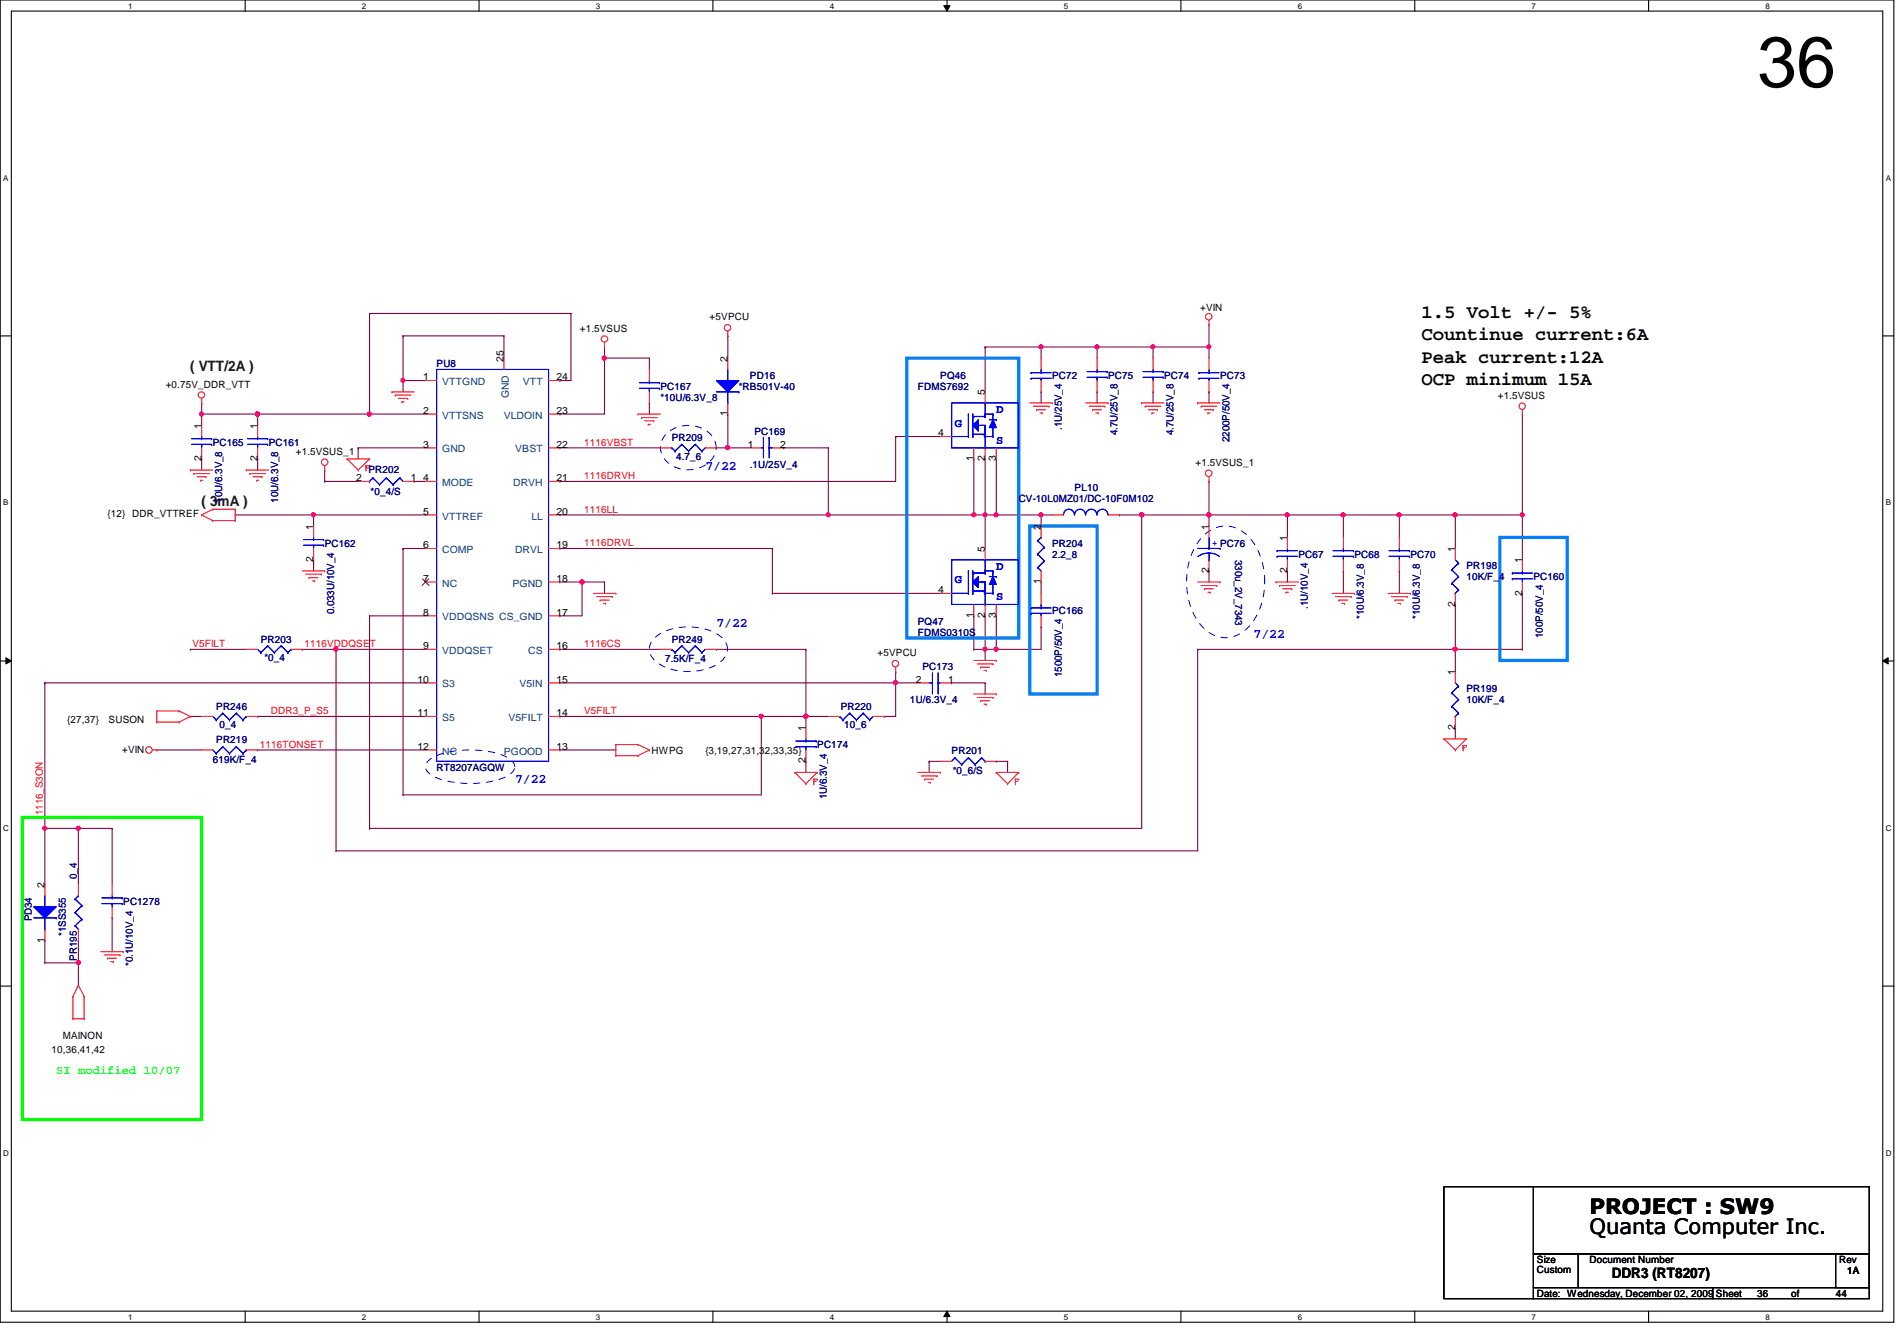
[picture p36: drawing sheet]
<svg xmlns="http://www.w3.org/2000/svg" width="297mm" height="210mm" viewBox="0 0 297 210" stroke-linecap="round" stroke-linejoin="round" font-family="sans-serif">
<defs><g id="words">
<text font-size="11.2" x="275.2" y="13.6">36</text>
<g font-size="3.3">
<text x="248.9" y="189.9">PROJECT : SW9</text>
<text x="248.9" y="193.1">Quanta Computer Inc.</text>
</g>
<g font-size="3">
<text x="222.6" y="53.3">Countinue current:6A</text>
<text x="222.6" y="49.7">1.5 Volt +/- 5%</text>
<text x="222.6" y="56.8">Peak current:12A</text>
<text x="222.6" y="60.3">OCP minimum 15A</text>
</g>
<g font-size="2.2" fill="#004000">
<text x="29.8" y="58.1">( VTT/2A )</text>
<text x="31.6" y="79.2">( 3mA )</text>
</g>
<text font-size="2.2" x="252.4" y="200.1">DDR3 (RT8207)</text>
<g font-size="2.1" fill="#00f">
<text x="110.4" y="73.5">7/22</text>
<text x="112.2" y="98.1">7/22</text>
<text x="196.3" y="99.8">7/22</text>
<text x="80.6" y="122.6">7/22</text>
</g>
<g font-size="1.9" fill="#00f">
<text x="156" y="64.7">D</text>
<text x="149.5" y="66.8">G</text>
<text x="156" y="69.4">S</text>
<text x="156" y="89.2">D</text>
<text x="149.5" y="91.3">G</text>
<text x="156" y="93.9">S</text>
</g>
<text font-size="1.9" fill="#00ff40" x="8.8" y="168.1">SI modified 10/07</text>
<g font-size="1.6">
<text x="90.8" y="51.9">+1.5VSUS</text>
<text x="111.1" y="50.2">+5VPCU</text>
<text x="187.9" y="48.7">+VIN</text>
<text x="66.2" y="59.5">1</text>
<text x="78.9" y="56.6" transform="rotate(-90 78.9 56.6)">25</text>
<text x="87.1" y="59.5">24</text>
<text x="113.9" y="56.6" transform="rotate(-90 113.9 56.6)">2</text>
<text x="25.9" y="60.7">+0.75V_DDR_VTT</text>
<text x="66.2" y="64.8">2</text>
<text x="87.1" y="64.8">23</text>
<text x="113.9" y="65.2" transform="rotate(-90 113.9 65.2)">1</text>
<text x="154.2" y="61.8" transform="rotate(-90 154.2 61.8)">5</text>
<text x="234.5" y="62.4">+1.5VSUS</text>
<text x="31.5" y="67.1" transform="rotate(-90 31.5 67.1)">1</text>
<text x="40.3" y="67.1" transform="rotate(-90 40.3 67.1)">1</text>
<text x="46.3" y="71.2">+1.5VSUS_1</text>
<text x="66.2" y="70.1">3</text>
<text x="87.1" y="70.1">22</text>
<text x="117.1" y="70.1">1</text>
<text x="122.2" y="70.1">2</text>
<text x="146.9" y="68.3">4</text>
<text x="31.5" y="72.2" transform="rotate(-90 31.5 72.2)">2</text>
<text x="40.3" y="72.2" transform="rotate(-90 40.3 72.2)">2</text>
<text x="55.7" y="75.3">2</text>
<text x="64.3" y="75.3">1</text>
<text x="66.2" y="75.3">4</text>
<text x="87.1" y="75.3">21</text>
<text x="152.4" y="72.2" transform="rotate(-90 152.4 72.2)">1</text>
<text x="154.2" y="72.2" transform="rotate(-90 154.2 72.2)">2</text>
<text x="156" y="72.2" transform="rotate(-90 156 72.2)">3</text>
<text x="187.2" y="72.9">+1.5VSUS_1</text>
<text x="16.8" y="81">{12} DDR_VTTREF</text>
<text x="49.1" y="82.9" transform="rotate(-90 49.1 82.9)">1</text>
<text x="66.2" y="80.6">5</text>
<text x="87.1" y="80.6">20</text>
<text x="163" y="82.9" transform="rotate(-90 163 82.9)">2</text>
<text x="189.3" y="82.9" transform="rotate(-90 189.3 82.9)">1</text>
<text x="49.1" y="88" transform="rotate(-90 49.1 88)">2</text>
<text x="66.2" y="85.8">6</text>
<text x="87.1" y="85.8">19</text>
<text x="154.2" y="86.4" transform="rotate(-90 154.2 86.4)">5</text>
<text x="189.3" y="89.7" transform="rotate(-90 189.3 89.7)">2</text>
<text x="201.5" y="89.7" transform="rotate(-90 201.5 89.7)">2</text>
<text x="201.5" y="84.6" transform="rotate(-90 201.5 84.6)">1</text>
<text x="227.8" y="86.4" transform="rotate(-90 227.8 86.4)">1</text>
<text x="238.3" y="88.1" transform="rotate(-90 238.3 88.1)">1</text>
<text x="66.2" y="91.1">7</text>
<text x="87.1" y="91.1">18</text>
<text x="146.9" y="92.8">4</text>
<text x="163" y="91.5" transform="rotate(-90 163 91.5)">1</text>
<text x="227.8" y="95" transform="rotate(-90 227.8 95)">2</text>
<text x="238.3" y="93.2" transform="rotate(-90 238.3 93.2)">2</text>
<text x="66.2" y="101.6">9</text>
<text x="66.2" y="96.4">8</text>
<text x="87.1" y="96.4">17</text>
<text x="87.1" y="101.6">16</text>
<text x="152.4" y="96.7" transform="rotate(-90 152.4 96.7)">1</text>
<text x="154.2" y="96.7" transform="rotate(-90 154.2 96.7)">2</text>
<text x="156" y="96.7" transform="rotate(-90 156 96.7)">3</text>
<text x="65.4" y="106.8">10</text>
<text x="87.1" y="106.8">15</text>
<text x="137.4" y="102.7">+5VPCU</text>
<text x="143.4" y="106.8">2</text>
<text x="148.5" y="106.8">1</text>
<text x="227.8" y="105.7" transform="rotate(-90 227.8 105.7)">1</text>
<text x="10.5" y="113.2">{27,37}</text>
<text x="17" y="113.2">SUSON</text>
<text x="65.4" y="112.1">11</text>
<text x="87.1" y="112.1">14</text>
<text x="19.1" y="117.8">+VIN</text>
<text x="65.4" y="117.3">12</text>
<text x="87.1" y="117.3">13</text>
<text x="102" y="118">HWPG</text>
<text x="110.4" y="118">{3,19,27,31,32,33,35}</text>
<text x="126.2" y="119.5" transform="rotate(-90 126.2 119.5)">2</text>
<text x="126.2" y="114.4" transform="rotate(-90 126.2 114.4)">1</text>
<text x="227.8" y="114.3" transform="rotate(-90 227.8 114.3)">2</text>
<text x="7" y="139" transform="rotate(-90 7 139)">2</text>
<text x="7" y="147.6" transform="rotate(-90 7 147.6)">1</text>
<text x="8.1" y="164.8">10,36,41,42</text>
<text x="9.8" y="162.6">MAINON</text>
<text x="240.7" y="197.7">Size</text>
<text x="248.9" y="197.7">Document Number</text>
<text x="288" y="197.7">Rev</text>
<text x="240.7" y="203">Date: Wednesday, December 02, 2009 Sheet</text>
<text x="240.7" y="199.3">Custom</text>
<text x="275.2" y="203">36</text>
<text x="280.5" y="203">of</text>
<text x="287.4" y="203">44</text>
<text x="289.2" y="199.5">1A</text>
</g>
<g font-size="1.6" fill="#000080">
<text x="68.4" y="57.5">PU8</text>
<text x="117.4" y="59.3">PD16</text>
<text x="147.2" y="59.3">PQ46</text>
<text x="164.8" y="59.3">PC72</text>
<text x="173.5" y="59.3">PC75</text>
<text x="182.3" y="59.3">PC74</text>
<text x="191" y="59.3">PC73</text>
<text x="103.4" y="61">PC167</text>
<text x="103.4" y="62.8">*10U/6.3V_8</text>
<text x="115.7" y="61">*RB501V-40</text>
<text x="143.7" y="61">FDMS7692</text>
<text x="33.3" y="69.8">PC165</text>
<text x="42.1" y="69.8">PC161</text>
<text x="105.2" y="69.1">PR209</text>
<text x="118.1" y="68">PC169</text>
<text x="166.2" y="67.3" transform="rotate(-90 166.2 67.3)">.1U/25V_4</text>
<text x="175" y="68.2" transform="rotate(-90 175 68.2)">4.7U/25V_8</text>
<text x="183.8" y="68.2" transform="rotate(-90 183.8 68.2)">4.7U/25V_8</text>
<text x="192.5" y="69.2" transform="rotate(-90 192.5 69.2)">2200P/50V_4</text>
<text x="57.7" y="74">PR202</text>
<text x="58" y="77.5">*0_4/S</text>
<text x="105.9" y="72.1">4.7_6</text>
<text x="117.4" y="73.3">.1U/25V_4</text>
<text x="168.3" y="76.8">PL10</text>
<text x="34.8" y="78.7" transform="rotate(-90 34.8 78.7)">10U/6.3V_8</text>
<text x="43.6" y="78.7" transform="rotate(-90 43.6 78.7)">10U/6.3V_8</text>
<text x="159.5" y="78.5">CV-10L0MZ01/DC-10F0M102</text>
<text x="50.8" y="85.6">PC162</text>
<text x="164.8" y="85.6">PR204</text>
<text x="164.8" y="87.3">2.2_8</text>
<text x="193.4" y="87.6" transform="rotate(90 193.4 87.6)">330u_2V_7343</text>
<text x="203.3" y="87.3">PC67</text>
<text x="212.1" y="87.3">PC68</text>
<text x="220.8" y="87.3">PC70</text>
<text x="229.6" y="89.1">PR198</text>
<text x="204.8" y="95.3" transform="rotate(-90 204.8 95.3)">.1U/10V_4</text>
<text x="229.6" y="90.8">10K/F_4</text>
<text x="240.1" y="90.8">PC160</text>
<text x="40.8" y="100.6">PR203</text>
<text x="52.3" y="96.2" transform="rotate(-90 52.3 96.2)">0.033U/10V_4</text>
<text x="105.2" y="100.6">PR249</text>
<text x="143.7" y="97.8">PQ47</text>
<text x="143.7" y="99.6">FDMS0310S</text>
<text x="164.8" y="96.1">PC166</text>
<text x="213.6" y="96.9" transform="rotate(-90 213.6 96.9)">*10U/6.3V_8</text>
<text x="222.3" y="96.9" transform="rotate(-90 222.3 96.9)">*10U/6.3V_8</text>
<text x="241.6" y="99.9" transform="rotate(-90 241.6 99.9)">100P/50V_4</text>
<text x="41.4" y="103.4">*0_4</text>
<text x="104.1" y="103.6">7.5K/F_4</text>
<text x="144.4" y="104.8">PC173</text>
<text x="166.2" y="106" transform="rotate(-90 166.2 106)">1500P/50V_4</text>
<text x="33.9" y="111.1">PR246</text>
<text x="34.4" y="113.9">0_4</text>
<text x="131.7" y="111.1">PR220</text>
<text x="132.2" y="113.9">10_6</text>
<text x="142.5" y="110.1">1U/6.3V_4</text>
<text x="229.6" y="108.3">PR199</text>
<text x="229.6" y="110.1">10K/F_4</text>
<text x="33.3" y="119.4">619K/F_4</text>
<text x="33.9" y="116.4">PR219</text>
<text x="128" y="117.1">PC174</text>
<text x="149" y="118">PR201</text>
<text x="68.4" y="120.6">RT8207AGQW</text>
<text x="129.5" y="125.1" transform="rotate(-90 129.5 125.1)">1U/6.3V_4</text>
<text x="149.2" y="121.1">*0_6/S</text>
<text x="12" y="137.6" transform="rotate(-90 12 137.6)">0_4</text>
<text x="19.3" y="141.6">PC1278</text>
<text x="5" y="144.2" transform="rotate(-90 5 144.2)">PD34</text>
<text x="10.3" y="146.5" transform="rotate(-90 10.3 146.5)">*1SS355</text>
<text x="12" y="150.4" transform="rotate(-90 12 150.4)">PR195</text>
<text x="20.8" y="151.2" transform="rotate(-90 20.8 151.2)">*0.1U/10V_4</text>
</g>
<g font-size="1.6" fill="#004080">
<text x="69.3" y="65.5">VTTSNS</text>
<text x="69.3" y="60.3">VTTGND</text>
<text x="78.9" y="65.5">VLDOIN</text>
<text x="79.7" y="62.4" transform="rotate(-90 79.7 62.4)">GND</text>
<text x="81.9" y="60.3">VTT</text>
<text x="69.3" y="70.8">GND</text>
<text x="80.7" y="70.8">VBST</text>
<text x="69.3" y="76.1">MODE</text>
<text x="80.3" y="76.1">DRVH</text>
<text x="69.3" y="81.3">VTTREF</text>
<text x="83.2" y="81.3">LL</text>
<text x="69.3" y="86.6">COMP</text>
<text x="80.6" y="86.6">DRVL</text>
<text x="69.3" y="91.8">NC</text>
<text x="80.3" y="91.8">PGND</text>
<text x="69.3" y="97.1">VDDQSNS CS_GND</text>
<text x="69.3" y="107.6">S3</text>
<text x="69.3" y="102.4">VDDQSET</text>
<text x="81.4" y="107.6">V5IN</text>
<text x="82.7" y="102.4">CS</text>
<text x="69.3" y="112.9">S5</text>
<text x="79.6" y="112.9">V5FILT</text>
<text x="69.3" y="118.1">NC</text>
<text x="78.9" y="118.1">PGOOD</text>
</g>
<g font-size="1.6" fill="#f00">
<text x="91.5" y="69.8">1116VBST</text>
<text x="91.5" y="75">1116DRVH</text>
<text x="91.5" y="80.3">1116LL</text>
<text x="91.5" y="85.5">1116DRVL</text>
<text x="30.1" y="101.3">V5FILT</text>
<text x="47.7" y="101.3">1116VDDQSET</text>
<text x="91.5" y="101.3">1116CS</text>
<text x="42.4" y="111.8">DDR3_P_S5</text>
<text x="91.5" y="111.8">V5FILT</text>
<text x="40.7" y="117.1">1116TONSET</text>
<text x="6.7" y="127.6" transform="rotate(-90 6.7 127.6)">1116_S3ON</text>
</g>
<text font-size="1.6" fill="#00f" x="189.8" y="85.5">+ PC76</text>
<g font-size="1.3">
<text x="20.1" y="1.4">1</text>
<text x="56.7" y="1.4">2</text>
<text x="93.3" y="1.4">3</text>
<text x="129.9" y="1.4">4</text>
<text x="166.6" y="1.4">5</text>
<text x="203.2" y="1.4">6</text>
<text x="239.8" y="1.4">7</text>
<text x="276.4" y="1.4">8</text>
<text x=".5" y="28.3">A</text>
<text x="295.3" y="28.3">A</text>
<text x=".5" y="79.1">B</text>
<text x="295.3" y="79.1">B</text>
<text x=".5" y="130">C</text>
<text x="295.3" y="130">C</text>
<text x=".5" y="180.9">D</text>
<text x="295.3" y="180.9">D</text>
<text x="20.1" y="206.6">1</text>
<text x="56.7" y="206.6">2</text>
<text x="93.3" y="206.6">3</text>
<text x="129.9" y="206.6">4</text>
<text x="166.6" y="206.6">5</text>
<text x="203.2" y="206.6">6</text>
<text x="239.8" y="206.6">7</text>
<text x="276.4" y="206.6">8</text>
</g>
</g></defs>
<path d="M0 0h296.5v207h-296.5zM1.8 1.7h293v203.5h-293z" fill="none" stroke="#000" stroke-width=".17"/>
<g fill="#fff">
<path d="M20.1 .2h.6v1.4h-.6z"/>
<path d="M20.1 205.4h.6v1.4h-.6z"/>
</g>
<path d="M38.4 0v1.7M38.4 205.2v1.8" fill="none" stroke="#000" stroke-width=".17"/>
<g fill="#fff">
<path d="M56.7 .2h.7v1.4h-.7z"/>
<path d="M56.7 205.4h.7v1.4h-.7z"/>
</g>
<path d="M75 0v1.7M75 205.2v1.8" fill="none" stroke="#000" stroke-width=".17"/>
<g fill="#fff">
<path d="M93.3 .2h.7v1.4h-.7z"/>
<path d="M93.3 205.4h.7v1.4h-.7z"/>
</g>
<path d="M111.6 0v1.7M111.6 205.2v1.8" fill="none" stroke="#000" stroke-width=".17"/>
<g fill="#fff">
<path d="M129.9 .2h.7v1.4h-.7z"/>
<path d="M129.9 205.4h.7v1.4h-.7z"/>
</g>
<path d="M148.3 0v1.7M148.3 205.2v1.8" fill="none" stroke="#000" stroke-width=".17"/>
<path d="M147.8 .9h1l-.5 .8zM148.3 205.2l.5 .9h-1z" fill="#000"/>
<path d="M147.8 .9h1l-.5 .8zM148.3 205.2l.5 .9h-1z" fill="none" stroke="#000" stroke-width=".16"/>
<g fill="#fff">
<path d="M166.6 .2h.7v1.4h-.7z"/>
<path d="M166.6 205.4h.7v1.4h-.7z"/>
</g>
<path d="M184.9 0v1.7M184.9 205.2v1.8" fill="none" stroke="#000" stroke-width=".17"/>
<g fill="#fff">
<path d="M203.2 .2h.7v1.4h-.7z"/>
<path d="M203.2 205.4h.7v1.4h-.7z"/>
</g>
<path d="M221.5 0v1.7M221.5 205.2v1.8" fill="none" stroke="#000" stroke-width=".17"/>
<g fill="#fff">
<path d="M239.8 .2h.7v1.4h-.7z"/>
<path d="M239.8 205.4h.7v1.4h-.7z"/>
</g>
<path d="M258.1 0v1.7M258.1 205.2v1.8" fill="none" stroke="#000" stroke-width=".17"/>
<g fill="#fff">
<path d="M276.4 .2h.7v1.4h-.7z"/>
<path d="M276.4 205.4h.7v1.4h-.7z"/>
<path d="M.5 27.1h.8v1.4h-.8z"/>
<path d="M295.3 27.1h.8v1.4h-.8z"/>
<path d="M.5 78h.8v1.4h-.8z"/>
<path d="M295.3 78h.8v1.4h-.8z"/>
</g>
<path d="M0 52.6h1.8M294.8 52.6h1.7" fill="none" stroke="#000" stroke-width=".17"/>
<g fill="#fff">
<path d="M.5 128.9h.9v1.4h-.9z"/>
<path d="M295.3 128.9h.9v1.4h-.9z"/>
</g>
<path d="M0 103.5h1.8M294.8 103.5h1.7" fill="none" stroke="#000" stroke-width=".17"/>
<path d="M.9 103l.9 .5-.9 .4zM294.8 103.5l.9-.5v.9z" fill="#000"/>
<path d="M.9 103l.9 .5-.9 .4zM294.8 103.5l.9-.5v.9z" fill="none" stroke="#000" stroke-width=".16"/>
<g fill="#fff">
<path d="M.5 179.7h.9v1.4h-.9z"/>
<path d="M295.3 179.7h.9v1.4h-.9z"/>
</g>
<path d="M0 154.3h1.8M294.8 154.3h1.7" fill="none" stroke="#000" stroke-width=".17"/>
<path d="M201.6 80.6h.1M201.6 80.6h17.5M210.4 89.4h.1M210.4 80.6h.1M210.4 80.6v3.5M210.4 89.4v3.5M219.1 89.4h.1M219.1 80.6h.1M219.1 80.6v3.5M219.1 89.4v3.5" fill="none" stroke="#800040" stroke-width=".17"/>
<circle cx="210.3" cy="80.6" r=".33" fill="#f0f"/>
<circle cx="210.3" cy="80.6" r=".33" fill="none" stroke="#f0f" stroke-width=".17"/>
<path d="M78.9 52.6h.1M78.9 52.6v3.4M87.7 96.4h.1M91.1 91.1h.1M91.1 91.1v5.3h-3.4" fill="none" stroke="#800040" stroke-width=".17"/>
<circle cx="91.1" cy="91.1" r=".34" fill="#f0f"/>
<circle cx="91.1" cy="91.1" r=".34" fill="none" stroke="#f0f" stroke-width=".17"/>
<path d="M114 70.1h.1M114 70.1h3.4M91.1 91.1h.1M91.1 91.1h3.6M152.5 80.6h.1M152.5 80.6h1.8" fill="none" stroke="#800040" stroke-width=".17"/>
<circle cx="152.5" cy="80.6" r=".33" fill="#f0f"/>
<circle cx="152.5" cy="80.6" r=".33" fill="none" stroke="#f0f" stroke-width=".17"/>
<path d="M238.4 80.6h.1M238.4 80.6v7" fill="none" stroke="#800040" stroke-width=".17"/>
<circle cx="238.4" cy="80.6" r=".32" fill="#f0f"/>
<circle cx="238.4" cy="80.6" r=".32" fill="none" stroke="#f0f" stroke-width=".17"/>
<path d="M122.7 70.1h.1M122.7 70.1h7M129.7 70.1h.1M129.7 70.1v10.5h-42M87.7 80.6h.1M156 80.6h.1M156 80.6h7" fill="none" stroke="#800040" stroke-width=".17"/>
<circle cx="156" cy="80.6" r=".32" fill="#f0f"/>
<circle cx="156" cy="80.6" r=".32" fill="none" stroke="#f0f" stroke-width=".17"/>
<path d="M63.1 59.6h.1M63.1 59.6h3.5M63.1 59.6v1.7M163 54.3h.1M163 54.3v1.7M126.2 119.2h.1M126.2 119.2v1.7M152.5 101.6h.1M152.5 101.6h1.8" fill="none" stroke="#800040" stroke-width=".17"/>
<circle cx="154.2" cy="101.6" r=".32" fill="#f0f"/>
<circle cx="154.2" cy="101.6" r=".32" fill="none" stroke="#f0f" stroke-width=".17"/>
<g fill="none" stroke="#800040" stroke-width=".17">
<path d="M56.1 70.1h.1M56.1 70.1h10.5M56.1 70.1v1.7M140.2 68.3h.1M140.2 68.3v7.1M49.1 80.6h.1M49.1 80.6h17.5M154.3 80.6h.1M154.3 80.6v5.3M238.4 92.9h.1M238.4 92.9v8.7M126.2 112.1h.1"/>
<path d="M126.2 112.1v1.8"/>
</g>
<circle cx="49.1" cy="80.6" r=".32" fill="#f0f"/>
<circle cx="49.1" cy="80.6" r=".32" fill="none" stroke="#f0f" stroke-width=".17"/>
<path d="M114 52.6h.1M114 52.6v3.4M227.9 94.6h.1M227.9 94.6v7M29.8 101.6h.1M29.8 101.6h8.8M40.3 117.4h.1M40.3 117.4h26.3M47.3 101.6h.1M47.3 101.6h5.3" fill="none" stroke="#800040" stroke-width=".17"/>
<circle cx="227.8" cy="101.6" r=".33" fill="#f0f"/>
<circle cx="227.8" cy="101.6" r=".33" fill="none" stroke="#f0f" stroke-width=".17"/>
<path d="M87.7 64.8h.1M87.7 64.8h7M175.3 80.6h.1M175.3 80.6h3.5M219.1 80.6h.1M219.1 80.6h8.8M24.6 117.4h.1M24.6 117.4h7" fill="none" stroke="#800040" stroke-width=".17"/>
<circle cx="219.1" cy="80.6" r=".33" fill="#f0f"/>
<circle cx="219.1" cy="80.6" r=".33" fill="none" stroke="#f0f" stroke-width=".17"/>
<path d="M31.6 64.8h.1M31.6 64.8v1.8M227.9 80.6h.1M227.9 80.6v5.3" fill="none" stroke="#800040" stroke-width=".17"/>
<circle cx="227.8" cy="80.6" r=".33" fill="#f0f"/>
<circle cx="227.8" cy="80.6" r=".33" fill="none" stroke="#f0f" stroke-width=".17"/>
<path d="M171.8 54.3h.1M171.8 54.3h8.7M171.8 61.3h.1M171.8 61.3v1.8M189.3 75.4h.1M189.3 75.4v5.2M187.5 101.6h.1M187.5 101.6h40.4M187.5 101.6v31.6" fill="none" stroke="#800040" stroke-width=".17"/>
<circle cx="171.8" cy="54.3" r=".32" fill="#f0f"/>
<circle cx="171.8" cy="54.3" r=".32" fill="none" stroke="#f0f" stroke-width=".17"/>
<path d="M189.3 54.3h.1M189.3 54.3v1.7" fill="none" stroke="#800040" stroke-width=".17"/>
<circle cx="189.3" cy="54.3" r=".32" fill="#f0f"/>
<circle cx="189.3" cy="54.3" r=".32" fill="none" stroke="#f0f" stroke-width=".17"/>
<path d="M154.3 80.6h.1M154.3 80.6h1.7" fill="none" stroke="#800040" stroke-width=".17"/>
<circle cx="154.2" cy="80.6" r=".32" fill="#f0f"/>
<circle cx="154.2" cy="80.6" r=".32" fill="none" stroke="#f0f" stroke-width=".17"/>
<path d="M156 71.8h.1M156 71.8v8.8M189.3 80.6h.1M189.3 80.6h12.3M154.3 101.6h.1M154.3 101.6h1.7" fill="none" stroke="#800040" stroke-width=".17"/>
<circle cx="201.6" cy="80.6" r=".33" fill="#f0f"/>
<circle cx="201.6" cy="80.6" r=".33" fill="none" stroke="#f0f" stroke-width=".17"/>
<g fill="none" stroke="#800040" stroke-width=".17">
<path d="M101.7 56h.1M101.7 56v1.8M31.6 71.8h.1M31.6 71.8v1.8M40.3 71.8h.1M40.3 71.8v1.8M57.9 64.8h.1M57.9 64.8h8.7M101.7 63.1h.1M101.7 63.1v1.7M201.6 80.6h.1M201.6 80.6v3.5"/>
<path d="M227.9 101.6h.1M227.9 113.9h.1M227.9 101.6v3.6M227.9 113.9v1.8"/>
</g>
<circle cx="57.8" cy="64.8" r=".33" fill="#f0f"/>
<circle cx="57.8" cy="64.8" r=".33" fill="none" stroke="#f0f" stroke-width=".17"/>
<path d="M31.6 63.1h.1M31.6 63.1v1.7M40.3 64.8h.1M40.3 64.8v1.8M40.3 64.8h17.6M49.1 87.6h.1M49.1 80.6h.1M49.1 80.6v1.7M49.1 87.6v1.8" fill="none" stroke="#800040" stroke-width=".17"/>
<circle cx="40.3" cy="64.8" r=".33" fill="#f0f"/>
<circle cx="40.3" cy="64.8" r=".33" fill="none" stroke="#f0f" stroke-width=".17"/>
<path d="M180.5 54.3h.1M180.5 54.3v1.7M180.5 54.3h8.8M201.6 89.4h.1M201.6 89.4v1.7" fill="none" stroke="#800040" stroke-width=".17"/>
<circle cx="180.5" cy="54.3" r=".32" fill="#f0f"/>
<circle cx="180.5" cy="54.3" r=".32" fill="none" stroke="#f0f" stroke-width=".17"/>
<path d="M171.8 54.3h.1M171.8 54.3v1.7M189.3 61.3h.1M189.3 61.3v1.8M189.3 89.4h.1M189.3 80.6h.1M189.3 80.6v1.7M189.3 89.4v1.7" fill="none" stroke="#800040" stroke-width=".17"/>
<circle cx="189.3" cy="80.6" r=".32" fill="#f0f"/>
<circle cx="189.3" cy="80.6" r=".32" fill="none" stroke="#f0f" stroke-width=".17"/>
<path d="M152.5 96.4h.1M152.5 96.4v5.2M154.3 96.4h.1M154.3 96.4v7M156 96.4h.1M156 96.4v5.2M163 80.6h.1M163 80.6h1.8M154.3 101.6h.1M156 101.6h.1M156 101.6h7" fill="none" stroke="#800040" stroke-width=".17"/>
<circle cx="156" cy="101.6" r=".32" fill="#f0f"/>
<circle cx="156" cy="101.6" r=".32" fill="none" stroke="#f0f" stroke-width=".17"/>
<path d="M163 91.1h.1M163 98.1h.1M163 91.1v1.8M163 98.1v3.5M178.8 80.6h.1M178.8 80.6h10.5" fill="none" stroke="#800040" stroke-width=".17"/>
<circle cx="189.3" cy="80.6" r=".32" fill="#f0f"/>
<circle cx="189.3" cy="80.6" r=".32" fill="none" stroke="#f0f" stroke-width=".17"/>
<circle cx="178.8" cy="80.6" r=".33" fill="#f0f"/>
<circle cx="178.8" cy="80.6" r=".33" fill="none" stroke="#f0f" stroke-width=".17"/>
<g fill="none" stroke="#800040" stroke-width=".17">
<path d="M57.9 49.1h.1M57.9 49.1h31.5M57.9 49.1v15.7M89.4 49.1h.1M89.4 49.1v10.5M31.6 64.8h.1M31.6 64.8h8.7M180.5 61.3h.1M180.5 61.3v1.8M87.7 85.9h.1M87.7 91.1h.1M87.7 85.9h33.2"/>
<path d="M87.7 91.1h3.4M94.7 91.1h.1M94.7 91.1v1.8M120.9 85.9h.1M120.9 85.9v7M87.7 117.4h.1M87.7 117.4h8.7M140.2 106.9h.1M140.2 106.9h3.5M149 106.9h.1M149 106.9h5.3M154.3 106.9h.1"/>
<path d="M154.3 106.9v1.7"/>
</g>
<circle cx="40.3" cy="64.8" r=".33" fill="#f0f"/>
<circle cx="40.3" cy="64.8" r=".33" fill="none" stroke="#f0f" stroke-width=".17"/>
<circle cx="31.5" cy="64.8" r=".33" fill="#f0f"/>
<circle cx="31.5" cy="64.8" r=".33" fill="none" stroke="#f0f" stroke-width=".17"/>
<path d="M87.7 112.1h.1M87.7 112.1h31.5M138.5 112.1h.1M140.2 105.2h.1M140.2 106.9h.1M140.2 105.2v6.9h-1.7" fill="none" stroke="#800040" stroke-width=".17"/>
<circle cx="140.2" cy="106.9" r=".33" fill="#f0f"/>
<circle cx="140.2" cy="106.9" r=".33" fill="none" stroke="#f0f" stroke-width=".17"/>
<path d="M94.7 56h.1M94.7 54.3h.1M94.7 54.3v10.5M94.7 56h7M154.3 54.3h.1M154.3 54.3v7M87.7 106.9h.1M87.7 106.9h52.5" fill="none" stroke="#800040" stroke-width=".17"/>
<circle cx="94.6" cy="56" r=".33" fill="#f0f"/>
<circle cx="94.6" cy="56" r=".33" fill="none" stroke="#f0f" stroke-width=".17"/>
<path d="M178.8 80.6h.1M178.8 80.6v49.1M63.1 124.4h.1M63.1 124.4h56.1" fill="none" stroke="#800040" stroke-width=".17"/>
<circle cx="178.8" cy="80.6" r=".33" fill="#f0f"/>
<circle cx="178.8" cy="80.6" r=".33" fill="none" stroke="#f0f" stroke-width=".17"/>
<path d="M57.9 96.4h.1M57.9 96.4v33.3M57.9 96.4h8.7M52.6 101.6h.1M52.6 101.6h14M57.9 129.7h.1M57.9 129.7h120.9" fill="none" stroke="#800040" stroke-width=".17"/>
<circle cx="52.6" cy="101.6" r=".33" fill="#f0f"/>
<circle cx="52.6" cy="101.6" r=".33" fill="none" stroke="#f0f" stroke-width=".17"/>
<g fill="none" stroke="#800040" stroke-width=".17">
<path d="M63.1 85.9h.1M63.1 85.9v38.5M63.1 85.9h3.5M7 106.9h.1M7 106.9h59.6M52.6 101.6h.1M52.6 101.6v31.6M119.2 112.1h.1M119.2 112.1v12.3M227.9 101.6h10.5M238.4 101.6h.1M52.6 133.2h.1"/>
<path d="M52.6 133.2h134.9"/>
</g>
<circle cx="119.2" cy="112.1" r=".32" fill="#f0f"/>
<circle cx="119.2" cy="112.1" r=".32" fill="none" stroke="#f0f" stroke-width=".17"/>
<path d="M114 64.8h.1M114 64.8v5.3" fill="none" stroke="#800040" stroke-width=".17"/>
<circle cx="113.9" cy="70.1" r=".34" fill="#f0f"/>
<circle cx="113.9" cy="70.1" r=".34" fill="none" stroke="#f0f" stroke-width=".17"/>
<path d="M163 54.3h.1M163 54.3h8.8" fill="none" stroke="#800040" stroke-width=".17"/>
<circle cx="163" cy="54.3" r=".32" fill="#f0f"/>
<circle cx="163" cy="54.3" r=".32" fill="none" stroke="#f0f" stroke-width=".17"/>
<path d="M63.1 52.6h.1M63.1 52.6v7M87.7 70.1h.1M87.7 70.1h15.7" fill="none" stroke="#800040" stroke-width=".17"/>
<circle cx="63.1" cy="59.5" r=".32" fill="#f0f"/>
<circle cx="63.1" cy="59.5" r=".32" fill="none" stroke="#f0f" stroke-width=".17"/>
<g fill="none" stroke="#800040" stroke-width=".17">
<path d="M63.1 52.6h.1M63.1 52.6h15.8M87.7 59.6h.1M87.7 59.6h1.7M87.7 75.4h.1M87.7 75.4h52.5M140.2 68.3h.1M140.2 68.3h7M163 61.3h.1M163 61.3v1.8M36.8 80.6h.1M36.8 80.6h12.3"/>
<path d="M120.9 92.9h.1M120.9 92.9h26.3M163 80.6h.1M163 80.6v1.7M227.9 80.6h10.5M238.4 80.6h.1M87.7 101.6h.1M87.7 101.6h15.7M119.2 112.1h.1M119.2 112.1h7M156 119.2h.1M156 119.2h1.8"/>
<path d="M157.8 119.2h.1M157.8 119.2v1.7"/>
</g>
<circle cx="163" cy="80.6" r=".32" fill="#f0f"/>
<circle cx="163" cy="80.6" r=".32" fill="none" stroke="#f0f" stroke-width=".17"/>
<path d="M152.5 71.8h.1M152.5 71.8v8.8M112.2 101.6h.1M112.2 101.6h14M126.2 112.1h.1M126.2 112.1h3.5M145.5 119.2h.1M145.5 119.2h1.7M145.5 119.2v1.7" fill="none" stroke="#800040" stroke-width=".17"/>
<circle cx="126.2" cy="112.1" r=".33" fill="#f0f"/>
<circle cx="126.2" cy="112.1" r=".33" fill="none" stroke="#f0f" stroke-width=".17"/>
<path d="M126.2 101.6h.1M126.2 101.6v10.5" fill="none" stroke="#800040" stroke-width=".17"/>
<circle cx="126.2" cy="112.1" r=".33" fill="#f0f"/>
<circle cx="126.2" cy="112.1" r=".33" fill="none" stroke="#f0f" stroke-width=".17"/>
<path d="M154.3 71.8h.1M154.3 71.8v8.8M129.7 80.6h.1M129.7 80.6h22.8" fill="none" stroke="#800040" stroke-width=".17"/>
<circle cx="129.7" cy="80.6" r=".32" fill="#f0f"/>
<circle cx="129.7" cy="80.6" r=".32" fill="none" stroke="#f0f" stroke-width=".17"/>
<g fill="none" stroke="#800040" stroke-width=".17">
<path d="M154.3 54.3h.1M154.3 54.3h8.7M189.3 50.8h.1M189.3 50.8v3.5M64.9 75.4h.1M64.9 75.4h1.7M112.2 70.1h.1M112.2 70.1h1.8M238.4 64.8h.1M238.4 64.8v15.8M29.8 112.1h.1M29.8 112.1h1.8"/>
<path d="M40.3 112.1h.1M40.3 112.1h26.3M12.3 129.7h.1M12.3 129.7h5.3M12.3 129.7v8.7M17.6 129.7h.1M17.6 129.7v8.7"/>
</g>
<circle cx="12.3" cy="129.6" r=".33" fill="#f0f"/>
<circle cx="12.3" cy="129.6" r=".33" fill="none" stroke="#f0f" stroke-width=".17"/>
<path d="M12.3 150.7h.1M12.3 150.7v3.5M17.6 143.7h.1M17.6 143.7v5.3" fill="none" stroke="#800040" stroke-width=".17"/>
<circle cx="12.3" cy="150.7" r=".33" fill="#f0f"/>
<circle cx="12.3" cy="150.7" r=".33" fill="none" stroke="#f0f" stroke-width=".17"/>
<path d="M50.8 73.6h.1M50.8 75.4h.1M50.8 73.6v1.8M50.8 75.4h5.3M7 106.9h.1M7 106.9v31.5M7 129.7h.1M7 147.2h.1M7 147.2v3.5" fill="none" stroke="#800040" stroke-width=".17"/>
<circle cx="7" cy="129.6" r=".32" fill="#f0f"/>
<circle cx="7" cy="129.6" r=".32" fill="none" stroke="#f0f" stroke-width=".17"/>
<path d="M7 129.7h.1M7 129.7h5.3M7 150.7h.1M12.3 147.2h.1M12.3 147.2v3.5h-5.3" fill="none" stroke="#800040" stroke-width=".17"/>
<g fill="none" stroke="#f00" stroke-width=".17">
<path d="M94.7 54.3h.1M94.7 53.6v.7M114 52.6h.1M114 51.9v.7M163 56v1.8M163 59.6v1.7M189.3 50.8h.1M189.3 50.1v.7M189.3 56v1.8M189.3 59.6v1.7M29.8 73.6h.1M29.8 73.6h3.5"/>
<path d="M30.3 74.1h.1M30.3 74.1h2.5M30.9 74.6h1.4M31.4 75.2h.1M31.4 75.2h.3M31.6 63.1h.1M31.6 62.4v.7M31.6 66.6v1.7M31.6 70.1v1.7M32.3 74.6h.1M33.3 79.7h.1M33.3 79.7l-1.7 .9"/>
<path d="M33.3 79.7h3.5M36.8 79.7h.1M36.8 79.7v1.8M38.6 73.6h.1M38.6 73.6h3.5M39.1 74.1h.1M39.1 74.1h2.5M39.6 74.6h1.4M40.2 75.2h.1M40.2 75.2h.3M41 74.6h.1M50.8 73.6h.1"/>
<path d="M50.8 72.9v.7M54.4 71.8h.1M54.4 71.8h3.5M54.4 71.8l1.7 1.8M56.1 73.6h.1M56.1 75.4h1.8M57.3 72.9h.1M57.3 73.6h.1M57.3 73.2h.1M57.3 72.9h.6M57.3 72.9v.7M57.3 73.2h.4"/>
<path d="M57.9 71.8h.1M57.9 72.9h.1M57.9 71.8l-1.8 1.8M61.4 61.3h.1M61.4 61.3h3.5M61.9 61.8h.1M61.9 61.8h2.4M62.4 62.4h1.4M62.9 62.9h.1M62.9 62.9h.4M63.1 75.4h1.8M63.8 62.4h.1"/>
<path d="M99.9 64.8h.1M99.9 64.8h3.5M100.5 65.4h.1M100.5 65.4h2.4M101 65.9h1.4M101.5 66.4h.1M101.5 66.4h.4M102.4 65.9h.1M117.4 70.1h1.8M120.9 70.1h1.8M161.2 63.1h3.6M161.8 63.6h2.4"/>
<path d="M162.3 64.1h.1M162.3 64.1h1.4M162.9 64.6h.3M163.2 64.6h.1M164.2 63.6h.1M164.8 63.1h.1M170 63.1h3.5M170.6 63.6h2.4M171.1 64.1h.1M171.1 64.1h1.4M171.6 64.6h.4M172 64.6h.1"/>
<path d="M173 63.6h.1M173.5 63.1h.1M178.8 63.1h.1M178.8 63.1h3.5M179.3 63.6h.1M179.3 63.6h2.5M179.8 64.1h1.4M180.4 64.6h.1M180.4 64.6h.3M181.2 64.1h.1M187.5 63.1h.1M187.5 63.1h3.5"/>
<path d="M188.1 63.6h.1M188.1 63.6h2.4M188.6 64.1h1.4M189.1 64.6h.1M189.1 64.6h.4M189.3 75.4h.1M189.3 74.6v.8M190 64.1h.1M238.4 64.8h.1M238.4 64.1v.7M31.6 80.6h.1M31.6 80.6l1.7 .9"/>
<path d="M33.3 81.5h.1M33.3 81.5h3.5M36.8 81.5h.1M47.3 89.4h3.5M47.9 89.9h2.4M48.4 90.4h.1M48.4 90.4h1.4M48.9 90.9h.4M49.1 82.3v1.8M49.1 85.9v1.7M49.3 90.9h.1M50.3 89.9h.1"/>
<path d="M50.8 89.4h.1M92.9 92.9h3.5M93.4 93.4h2.5M94 93.9h.1M94 93.9h1.4M94.5 94.4h.3M94.8 94.4h.1M95.9 93.4h.1M96.4 92.9h.1M163 82.3v1.8M163 89.4v1.7M187.5 91.1h3.5"/>
<path d="M188.1 91.7h2.4M188.6 92.2h.1M188.6 92.2h1.4M189.1 92.7h.4M189.5 92.7h.1M190.5 91.7h.1M191 91.1h.1M199.8 91.1h.1M199.8 91.1h3.5M200.4 91.7h.1M200.4 91.7h2.4M200.9 92.2h1.4"/>
<path d="M201.4 92.7h.1M201.4 92.7h.4M202.3 92.2h.1M208.6 92.9h3.5M209.1 93.4h2.5M209.6 93.9h.1M209.6 93.9h1.4M210.1 94.4h.4M210.5 94.4h.1M211.6 93.4h.1M212.1 92.9h.1M217.3 92.9h3.5"/>
<path d="M217.9 93.4h2.4M218.4 93.9h.1M218.4 93.9h1.4M218.9 94.4h.4M219.1 84.1v1.8M219.1 87.6v1.8M219.3 94.4h.1M220.3 93.4h.1M220.8 92.9h.1M23.9 117.4h.7M24.6 113h.1M24.6 111.3h.1"/>
<path d="M24.6 117.4h.1M24.6 113h3.5M24.6 111.3v1.7M24.6 111.3h3.5M28.1 113h.1M28.1 111.3h.1M28.1 111.3l1.7 .8M29.8 112.1h.1M29.8 112.1l-1.7 .9M31.6 117.4h1.7M38.6 117.4h1.7M96.4 118.3h.1"/>
<path d="M96.4 116.5h.1M96.4 116.5h3.5M96.4 118.3h3.5M96.4 116.5v1.8M99.9 116.5h.1M99.9 118.3h.1M99.9 116.5l1.8 .9M101.7 117.4h.1M101.7 117.4l-1.8 .9M126.2 113.9v1.8M126.2 117.4v1.8M140.2 105.2h.1"/>
<path d="M140.2 104.4v.8M152.5 103.4h3.5M152.5 108.6h3.5M153 103.9h2.5M153 109.2h2.5M153.5 104.4h.1M153.5 109.7h.1M153.5 104.4h1.4M153.5 109.7h1.4M154.1 104.9h.3M154.1 110.2h.3M154.4 104.9h.1"/>
<path d="M154.4 110.2h.1M155.5 103.9h.1M155.5 109.2h.1M156 103.4h.1M156 108.6h.1M226.1 115.7h.1M226.1 115.7h3.5M226.1 115.7l1.8 1.7M227.9 117.4h.1M229.1 116.7h.1M229.1 117.4h.1M229.1 117.1h.1"/>
<path d="M229.1 116.7h.5M229.1 116.7v.7M229.1 117.1h.3M229.6 115.7h.1M229.6 116.7h.1M229.6 115.7l-1.7 1.7M17.6 138.4v1.8M124.5 120.9h.1M124.5 120.9h3.5M124.5 120.9l1.7 1.8M126.2 122.7h.1M127.4 122h.1"/>
<path d="M127.4 122.7h.1M127.4 122.3h.1M127.4 122h.6M127.4 122.3h.4M127.4 122v.7M128 120.9h.1M128 122h.1M128 120.9l-1.8 1.8M143.7 120.9h3.5M144.3 121.5h2.4M144.8 122h.1M144.8 122h1.4"/>
<path d="M145.3 122.5h.4M145.7 122.5h.1M146.7 121.5h.1M147.2 120.9h.1M156 120.9h.1M156 120.9h3.5M156 120.9l1.8 1.8M157.8 122.7h.1M159 122h.1M159 122.7h.1M159 122.3h.1M159 122h.5"/>
<path d="M159 122v.7M159 122.3h.3M159.5 120.9h.1M159.5 122h.1M159.5 120.9l-1.7 1.8M11.4 159.5h.1M11.4 156h.1M11.4 159.5h1.8M11.4 156v3.5M12.3 154.2h.1M12.3 154.2l.9 1.8M12.3 154.2l-.9 1.8"/>
<path d="M13.2 156h.1M13.2 159.5h.1M13.2 156v3.5M15.8 149h3.5M16.3 149.5h2.5M16.8 150h.1M16.8 150h1.4M17.4 150.5h.3M17.6 141.9v1.8M17.7 150.5h.1M18.8 149.5h.1M19.3 149h.1"/>
<circle cx="94.7" cy="53.1" r=".5"/>
<circle cx="113.9" cy="51.3" r=".51"/>
<circle cx="189.3" cy="49.6" r=".51"/>
<circle cx="31.5" cy="61.8" r=".5"/>
<circle cx="50.8" cy="72.3" r=".51"/>
<circle cx="189.3" cy="74.1" r=".51"/>
<circle cx="238.3" cy="63.6" r=".5"/>
<circle cx="23.3" cy="117.4" r=".51"/>
<circle cx="140.2" cy="103.9" r=".51"/>
</g>
<path d="M226.1 185.8h14v17.5h-14zM240.1 185.8h52.6v10.5h-52.6zM240.1 196.3h7v5.2h-7zM247.1 196.3h45.6v5.2h-45.6zM287.4 196.3h5.3v5.2h-5.3zM240.1 201.5h28.1v1.8h-28.1zM268.2 201.5h24.5v1.8h-24.5z" fill="none" stroke="#000" stroke-width=".17"/>
<path d="M104.2 68.1a5 5 0 0 1 7.6 .6 3.1 3.1 0 0 1-1.6 4.2 4.9 4.9 0 0 1-6.4-1.5 2.89 2.89 0 0 1 .4-3.3zM102.5 99.8a8.9 8.9 0 0 1 8.4-1.2 4.5 4.5 0 0 1 2.9 2.4 2.51 2.51 0 0 1-1.3 2.9 9.4 9.4 0 0 1-9.4 0 2.46 2.46 0 0 1-.6-4.1zM188.6 83.7a4.8 4.8 0 0 1 7.3 .8 11.4 11.4 0 0 1 0 13.2 4.8 4.8 0 0 1-8 0 11.5 11.5 0 0 1 0-13.2zM67.1 119.1a8.8 8.8 0 0 1 5.2-1.7 13.8 13.8 0 0 1 7.3 1.3 1.4 1.4 0 0 1 1 1.3 1.4 1.4 0 0 1-1 1.3 14.4 14.4 0 0 1-9.5 1 5.3 5.3 0 0 1-3.4-1.8l-.1-.5 .1-.5z" fill="none" stroke="#00f" stroke-width=".16" stroke-dasharray="1 1 1 1 1 1 1 1"/>
<path d="M3.5 127.9h28.1v47.4h-28.1z" fill="none" stroke="#0f0" stroke-width=".51"/>
<path d="M142 56h17.5v43.9h-17.5zM161.2 82.3h10.6v26.3h-10.6zM234.9 84.1h10.5v19.3h-10.5z" fill="none" stroke="#0080ff" stroke-width=".51"/>
<g fill="none" stroke="#00f" stroke-width=".17">
<path d="M161.5 58.3h.1M161.5 59.2h.1M161.5 58.3h3.1M161.5 59.2h3.1M163 59.2h.1M163 58.3h.1M163 57.8v.5M163 59.2v.4M187.7 58.3h.1M187.7 59.2h.1M187.7 58.3h3.2M187.7 59.2h3.2"/>
<path d="M189.3 59.2h.1M189.3 58.3h.1M189.3 57.8v.5M189.3 59.2v.4M30 69.6h3.1M30 68.7h3.1M31.6 68.7h.1M31.6 69.6h.1M31.6 68.3v.4M31.6 69.6v.5M33.1 69.6h.1M33.1 68.7h.1"/>
<path d="M57.9 75.4h.1M58.4 74.8h.1M58.4 74.8l1 1.1M58.4 74.8l-.5 .6M59.4 75.9h.1M60.5 74.8h.1M60.5 74.8l1 1.1M60.5 74.8l-1.1 1.1M61.5 75.9h.1M62.6 74.8h.1M62.6 74.8l.5 .6M62.6 74.8l-1.1 1.1"/>
<path d="M119.2 70.1h.3M119.5 70.1h.1M119.5 68.5h.1M119.5 68.5v3.2M120.4 68.5h.1M120.4 70.1h.1M120.4 70.1h.5M120.4 68.5v3.2M47.5 85.3h3.2M47.5 84.5h3.2M49.1 84.5h.1M49.1 85.3h.1"/>
<path d="M49.1 84.1v.4M49.1 85.3v.6M50.7 85.3h.1M50.7 84.5h.1M162.5 88.9h.1M162.5 86.7h.1M162.5 84.6h.1M162.5 88.9l.5 .5M162.5 86.7l1 1.1M162.5 84.6l1 1.1M163 84.1h.1M163 84.1l-.5 .5"/>
<path d="M163.5 87.8h.1M163.5 85.7h.1M163.5 87.8l-1 1.1M163.5 85.7l-1 1M217.5 87.1h3.2M217.5 86.2h3.2M219.1 86.2h.1M219.1 87.1h.1M219.1 85.9v.3M219.1 87.1v.5M220.7 87.1h.1M220.7 86.2h.1"/>
<path d="M33.3 117.4l.6 .5M33.9 117.9h.1M34.9 116.9h.1M34.9 116.9l-1 1M34.9 116.9l1 1M35.9 117.9h.1M37 116.9h.1M37 116.9l-1.1 1M37 116.9l1.1 1M38.1 117.9h.1M38.6 117.4h.1M38.6 117.4l-.5 .5"/>
<path d="M124.6 116.9h3.2M124.6 116h3.2M126.2 116h.1M126.2 116.9h.1M126.2 115.7v.3M126.2 116.9v.5M127.8 116.9h.1M127.8 116h.1M16 141.4h3.1M16 140.5h3.1M17.6 140.5h.1M17.6 141.4h.1"/>
<path d="M17.6 140.2v.3M17.6 141.4v.5M19.1 141.4h.1M19.1 140.5h.1"/>
</g>
<path d="M153.2 65.7v1.8l-.9-.9z" fill="#00f"/>
<path d="M153.2 65.7v1.8l-.9-.9z" fill="none" stroke="#00f" stroke-width=".17"/>
<path d="M155.5 65.7l.5 1.2h-1.1z" fill="#00f"/>
<g fill="none" stroke="#00f" stroke-width=".17">
<path d="M149 63.1h10.5v7h-10.5zM149 68.3h2.6M151.6 68.3h.1M151.6 64.8h.1M151.6 64.8v3.5M152.3 68.3h.1M152.3 65.2h.1M152.3 64.8v3.5M152.3 65.2h2M152.3 68h2M152.5 65.2h.1M153.2 66.6h1.1"/>
<path d="M154.1 68h.1M154.3 65.2h.1M154.3 66.6h.1M154.3 68.3h.1M154.3 68h.1M154.3 63.1h.1M154.3 70.1h.1M154.3 63.1v2.1M154.3 66.6v3.5M154.3 68.3h1.2M154.3 64.8h1.2M154.9 65.7h1.1"/>
<path d="M155.5 65.7l.5 1.2h-1.1zM155.5 64.8h.1M155.5 65.7h.1M155.5 68.3h.1M155.5 64.8v.9M155.5 66.9v1.4M156 65.7h.1"/>
</g>
<path d="M153.2 65.7v1.8l-.9-.9z" fill="#00f"/>
<path d="M153.2 65.7v1.8l-.9-.9z" fill="none" stroke="#00f" stroke-width=".17"/>
<path d="M155.5 65.7l.5 1.2h-1.1z" fill="#00f"/>
<g fill="none" stroke="#00f" stroke-width=".17">
<path d="M149 63.1h10.5v7h-10.5zM149 68.3h2.6M151.6 68.3h.1M151.6 64.8h.1M151.6 64.8v3.5M152.3 68.3h.1M152.3 65.2h.1M152.3 64.8v3.5M152.3 65.2h2M152.3 68h2M152.5 65.2h.1M153.2 66.6h1.1"/>
<path d="M154.1 68h.1M154.3 65.2h.1M154.3 66.6h.1M154.3 68.3h.1M154.3 68h.1M154.3 63.1h.1M154.3 70.1h.1M154.3 63.1v2.1M154.3 66.6v3.5M154.3 68.3h1.2M154.3 64.8h1.2M154.9 65.7h1.1"/>
<path d="M155.5 65.7l.5 1.2h-1.1zM155.5 64.8h.1M155.5 65.7h.1M155.5 68.3h.1M155.5 64.8v.9M155.5 66.9v1.4M156 65.7h.1"/>
</g>
<path d="M147.2 68.3h1.8M152.5 70.1v1.7M154.3 61.3v1.8M154.3 70.1v1.7M156 70.1v1.7" fill="none" stroke="#f00" stroke-width=".17"/>
<path d="M112.2 59.6h3.5l-1.7 1.7z" fill="#00f"/>
<path d="M112.2 59.6h3.5l-1.7 1.7zM114 59.6h.1M114 57.8v1.8M112.2 61.3h3.5M114 63.1h.1M114 61.3v1.8M115.7 61.3h.1" fill="none" stroke="#00f" stroke-width=".17"/>
<path d="M112.2 59.6h3.5l-1.7 1.7z" fill="#00f"/>
<g fill="none" stroke="#00f" stroke-width=".17">
<path d="M68.4 57.8h17.5v61.4h-17.5zM100.1 59.9h3.1M101.7 59.9h.1M101.7 59.6v.3M103.2 59.9h.1M112.2 59.6h3.5l-1.7 1.7zM114 59.6h.1M114 57.8v1.8M170.2 59.1h3.2M170.2 58.2h3.2M171.8 58.2h.1M171.8 59.1h.1"/>
<path d="M171.8 57.8v.4M171.8 59.1v.5M173.4 59.1h.1M173.4 58.2h.1M38.8 69.6h3.1M38.8 68.7h3.1M40.3 68.7h.1M40.3 69.6h.1M40.3 68.3v.4M40.3 69.6v.5M41.9 69.6h.1M41.9 68.7h.1"/>
<path d="M100.1 60.8h3.1M101.7 60.8h.1M101.7 60.8v.5M103.2 60.8h.1M105.2 70.1h.1M105.2 70.1l.5 .5M105.7 70.6h.1M106.8 69.6h.1M106.8 69.6l1 1M106.8 69.6l-1.1 1M107.8 70.6h.1M108.9 69.6h.1"/>
<path d="M108.9 69.6l1 1M108.9 69.6l-1.1 1M109.9 70.6h.1M110.4 70.1l-.5 .5M112.2 61.3h3.5M114 63.1h.1M114 61.3v1.8M115.7 61.3h.1M161.5 95.2h.1M161.5 96h.1M161.5 95.2h3.1M161.5 96h3.1"/>
<path d="M163 96h.1M163 95.2h.1M163 94.6v.6M163 96v.4M166.5 80.6a.85 .85 0 0 1 .9-.9 .85 .85 0 0 1 .8 .9M168.3 80.6a.85 .85 0 0 1 .8-.9 .85 .85 0 0 1 .9 .9M170 80.6a.87 .87 0 0 1 .9-.9 .87 .87 0 0 1 .8 .9M171.8 80.6a.85 .85 0 0 1 .8-.9 .85 .85 0 0 1 .9 .9M187.5 85.9h3.5M189.3 87.6h.1M189.3 85.9h.1M189.3 86.6l1.1 .2 .6 .3"/>
<path d="M189.3 86.6l-1.1 .2-.6 .3M189.3 84.1v1.8M189.3 86.6v1M191 85.9h.1M208.7 87.1h3.2M208.7 86.2h3.2M210.4 86.2h.1M210.4 87.1h.1M210.4 85.9v.3M210.4 87.1v.5M211.9 87.1h.1M211.9 86.2h.1"/>
<path d="M227.3 89.2h.1M227.3 91.3h.1M227.3 89.2l1.1 1.1M227.3 91.3l1.1 1M227.9 92.9h.1M227.9 87.6l.5 .5M228.4 88.1h.1M228.4 90.3h.1M228.4 92.3h.1M228.4 88.1l-1.1 1.1M228.4 90.3l-1.1 1M228.4 92.3l-.5 .6"/>
<path d="M33.3 112.1l.6 .6M33.9 112.7h.1M34.9 111.6h.1M34.9 111.6l-1 1.1M34.9 111.6l1 1.1M35.9 112.7h.1M37 111.6h.1M37 111.6l-1.1 1.1M37 111.6l1.1 1.1M38.1 112.7h.1M38.6 112.1h.1M38.6 112.1l-.5 .6"/>
<path d="M40.3 101.6l.5 .6M40.8 102.2h.1M41.9 101.1h.1M41.9 101.1l-1.1 1.1M41.9 101.1l1.1 1.1M43 102.2h.1M44 101.1h.1M44 101.1l-1 1.1M44 101.1l1.1 1.1M45.1 102.2h.1M45.6 101.6h.1M45.6 101.6l-.5 .6"/>
<path d="M149.5 118.6h.1M149.5 118.6l-.5 .6M149.5 118.6l1.1 1.1M150.6 119.7h.1M151.6 118.6h.1M151.6 118.6l-1 1.1M151.6 118.6l1.1 1.1M152.7 119.7h.1M153.7 118.6h.1M153.7 118.6l-1 1.1M153.7 118.6l.6 .6M154.3 119.2h.1"/>
<path d="M11.8 144.9h.1M11.8 142.8h.1M11.8 140.7h.1M11.8 144.9l.5 .6M11.8 142.8l1 1.1M11.8 140.7l1 1.1M12.3 140.2h.1M12.3 140.2l-.5 .5M12.8 143.9h.1M12.8 141.8h.1M12.8 143.9l-1 1M12.8 141.8l-1 1"/>
</g>
<g fill="none" stroke="#f00" stroke-width=".17">
<path d="M66.6 59.6h1.8M78.9 56v1.8M85.9 59.6h1.8M101.7 57.8v1.8M114 56v1.8M171.8 56v1.8M171.8 59.6v1.7M40.3 66.6v1.7M40.3 70.1v1.7M66.6 70.1h1.8M66.6 75.4h1.8M66.6 64.8h1.8"/>
<path d="M85.9 70.1h1.8M85.9 75.4h1.8M85.9 64.8h1.8M101.7 61.3v1.8M103.4 70.1h1.8M110.4 70.1h1.8M114 63.1v1.7M66.6 80.6h1.8M66.6 85.9h1.8M66.6 96.4h1.8M66.6 91.1h1.8M85.9 80.6h1.8"/>
<path d="M85.9 85.9h1.8M85.9 96.4h1.8M85.9 91.1h1.8M163 92.9v1.7M163 96.4v1.7M164.8 80.6h1.7M173.5 80.6h1.8M189.3 82.3v1.8M189.3 87.6v1.8M210.4 84.1v1.8M210.4 87.6v1.8M227.9 85.9v1.7"/>
<path d="M227.9 92.9v1.7M31.6 112.1h1.7M38.6 101.6h1.7M38.6 112.1h1.7M45.6 101.6h1.7M66.6 101.6h1.8M66.6 112.1h1.8M66.6 106.9h1.8M66.6 117.4h1.8M85.9 101.6h1.8M85.9 112.1h1.8M85.9 106.9h1.8"/>
<path d="M85.9 117.4h1.8M147.2 119.2h1.8M154.3 119.2h1.7M12.3 138.4v1.8M12.3 145.5v1.7"/>
</g>
<path d="M66.1 90.6l1.1 1.1M67.1 90.6l-1 1.1" fill="none" stroke="#804000" stroke-width=".16"/>
<path d="M152.3 91.1l.9-.8v1.7z" fill="#00f"/>
<path d="M152.3 91.1l.9-.8v1.7z" fill="none" stroke="#00f" stroke-width=".17"/>
<path d="M155.5 90.3l.5 1.2h-1.1z" fill="#00f"/>
<g fill="none" stroke="#00f" stroke-width=".17">
<path d="M149 87.6h10.5v7h-10.5zM149 92.9h2.6M151.6 92.9h.1M151.6 89.4h.1M151.6 89.4v3.5M152.3 92.9h.1M152.3 89.7h.1M152.3 89.4v3.5M152.3 89.7h2M152.3 92.5h2M152.5 89.7h.1M153.2 91.1h1.1"/>
<path d="M154.1 92.5h.1M154.3 89.7h.1M154.3 91.1h.1M154.3 92.9h.1M154.3 92.5h.1M154.3 87.6h.1M154.3 94.6h.1M154.3 87.6v2.1M154.3 91.1v3.5M154.3 92.9h1.2M154.3 89.4h1.2M154.9 90.3h1.1"/>
<path d="M155.5 90.3l.5 1.2h-1.1zM155.5 89.4h.1M155.5 90.3h.1M155.5 92.9h.1M155.5 89.4v.9M155.5 91.5v1.4M156 90.3h.1"/>
</g>
<path d="M152.3 91.1l.9-.8v1.7z" fill="#00f"/>
<path d="M152.3 91.1l.9-.8v1.7z" fill="none" stroke="#00f" stroke-width=".17"/>
<path d="M155.5 90.3l.5 1.2h-1.1z" fill="#00f"/>
<g fill="none" stroke="#00f" stroke-width=".17">
<path d="M149 87.6h10.5v7h-10.5zM149 92.9h2.6M151.6 92.9h.1M151.6 89.4h.1M151.6 89.4v3.5M152.3 92.9h.1M152.3 89.7h.1M152.3 89.4v3.5M152.3 89.7h2M152.3 92.5h2M152.5 89.7h.1M153.2 91.1h1.1"/>
<path d="M154.1 92.5h.1M154.3 89.7h.1M154.3 91.1h.1M154.3 92.9h.1M154.3 92.5h.1M154.3 87.6h.1M154.3 94.6h.1M154.3 87.6v2.1M154.3 91.1v3.5M154.3 92.9h1.2M154.3 89.4h1.2M154.9 90.3h1.1"/>
<path d="M155.5 90.3l.5 1.2h-1.1zM155.5 89.4h.1M155.5 90.3h.1M155.5 92.9h.1M155.5 89.4v.9M155.5 91.5v1.4M156 90.3h.1"/>
</g>
<path d="M147.2 92.9h1.8M152.5 94.6v1.8M154.3 85.9v1.7M154.3 94.6v1.8M156 94.6v1.8" fill="none" stroke="#f00" stroke-width=".17"/>
<path d="M5.3 141.9h3.5l-1.8 1.8z" fill="#00f"/>
<path d="M5.3 141.9h3.5l-1.8 1.8zM5.3 143.7h3.5M7 141.9h.1M7 145.5h.1M7 140.2v1.7M7 143.7v1.8M8.8 143.7h.1" fill="none" stroke="#00f" stroke-width=".17"/>
<path d="M5.3 141.9h3.5l-1.8 1.8z" fill="#00f"/>
<g fill="none" stroke="#00f" stroke-width=".17">
<path d="M179 59.1h3.1M179 58.2h3.1M180.5 58.2h.1M180.5 59.1h.1M180.5 57.8v.4M180.5 59.1v.5M182.1 59.1h.1M182.1 58.2h.1M200 87.1h.1M200 86.2h.1M200 87.1h3.2M200 86.2h3.2"/>
<path d="M201.6 86.2h.1M201.6 87.1h.1M201.6 85.9v.3M201.6 87.1v.5M236.8 90.6h.1M236.8 89.7h.1M236.8 90.6h3.1M236.8 89.7h3.1M238.4 89.7h.1M238.4 90.6h.1M238.4 89.4v.3M238.4 90.6v.5"/>
<path d="M105.2 101.6h.1M105.2 101.6l.5 .6M105.7 102.2h.1M106.8 101.1h.1M106.8 101.1l1 1.1M106.8 101.1l-1.1 1.1M107.8 102.2h.1M108.9 101.1h.1M108.9 101.1l1 1.1M108.9 101.1l-1.1 1.1M109.9 102.2h.1M110.4 101.6l-.5 .6"/>
<path d="M131.5 112.1h.1M131.5 112.1l.5 .6M132 112.7h.1M133.1 111.6h.1M133.1 111.6l1 1.1M133.1 111.6l-1.1 1.1M134.1 112.7h.1M135.2 111.6h.1M135.2 111.6l1 1.1M135.2 111.6l-1.1 1.1M136.2 112.7h.1M136.7 112.1l-.5 .6"/>
<path d="M145.5 106.9h.5M146 108.5h.1M146 106.9h.1M146 105.3v3.2M146.9 106.9h.1M146.9 108.5h.1M146.9 106.9h.3M146.9 105.3v3.2M227.3 108.5h.1M227.3 110.6h.1M227.3 108.5l1.1 1M227.3 110.6l1.1 1"/>
<path d="M227.9 112.1h.1M227.9 106.9l.5 .5M228.4 107.4h.1M228.4 109.5h.1M228.4 111.6h.1M228.4 107.4l-1.1 1.1M228.4 109.5l-1.1 1.1M228.4 111.6l-.5 .5M5.3 141.9h3.5l-1.8 1.8zM5.3 143.7h3.5M7 141.9h.1M7 145.5h.1"/>
<path d="M7 140.2v1.7M7 143.7v1.8M8.8 143.7h.1"/>
</g>
<g fill="none" stroke="#f00" stroke-width=".17">
<path d="M180.5 56v1.8M180.5 59.6v1.7M201.6 84.1v1.8M201.6 87.6v1.8M238.4 87.6v1.8M238.4 91.1v1.8M103.4 101.6h1.8M110.4 101.6h1.8M129.7 112.1h1.8M136.7 112.1h1.8M143.7 106.9h1.8M147.2 106.9h1.8"/>
<path d="M227.9 105.2v1.7M227.9 112.1v1.8M7 138.4v1.8M7 145.5v1.7"/>
</g>
<circle cx="210.3" cy="80.6" r=".33" fill="#f0f"/>
<circle cx="210.3" cy="80.6" r=".33" fill="none" stroke="#f0f" stroke-width=".17"/>
<circle cx="91.1" cy="91.1" r=".34" fill="#f0f"/>
<circle cx="91.1" cy="91.1" r=".34" fill="none" stroke="#f0f" stroke-width=".17"/>
<circle cx="152.5" cy="80.6" r=".33" fill="#f0f"/>
<circle cx="152.5" cy="80.6" r=".33" fill="none" stroke="#f0f" stroke-width=".17"/>
<circle cx="238.4" cy="80.6" r=".32" fill="#f0f"/>
<circle cx="238.4" cy="80.6" r=".32" fill="none" stroke="#f0f" stroke-width=".17"/>
<circle cx="156" cy="80.6" r=".32" fill="#f0f"/>
<circle cx="156" cy="80.6" r=".32" fill="none" stroke="#f0f" stroke-width=".17"/>
<circle cx="154.2" cy="101.6" r=".32" fill="#f0f"/>
<circle cx="154.2" cy="101.6" r=".32" fill="none" stroke="#f0f" stroke-width=".17"/>
<circle cx="49.1" cy="80.6" r=".32" fill="#f0f"/>
<circle cx="49.1" cy="80.6" r=".32" fill="none" stroke="#f0f" stroke-width=".17"/>
<circle cx="227.8" cy="101.6" r=".33" fill="#f0f"/>
<circle cx="227.8" cy="101.6" r=".33" fill="none" stroke="#f0f" stroke-width=".17"/>
<circle cx="219.1" cy="80.6" r=".33" fill="#f0f"/>
<circle cx="219.1" cy="80.6" r=".33" fill="none" stroke="#f0f" stroke-width=".17"/>
<circle cx="227.8" cy="80.6" r=".33" fill="#f0f"/>
<circle cx="227.8" cy="80.6" r=".33" fill="none" stroke="#f0f" stroke-width=".17"/>
<circle cx="171.8" cy="54.3" r=".32" fill="#f0f"/>
<circle cx="171.8" cy="54.3" r=".32" fill="none" stroke="#f0f" stroke-width=".17"/>
<circle cx="189.3" cy="54.3" r=".32" fill="#f0f"/>
<circle cx="189.3" cy="54.3" r=".32" fill="none" stroke="#f0f" stroke-width=".17"/>
<circle cx="154.2" cy="80.6" r=".32" fill="#f0f"/>
<circle cx="154.2" cy="80.6" r=".32" fill="none" stroke="#f0f" stroke-width=".17"/>
<circle cx="201.6" cy="80.6" r=".33" fill="#f0f"/>
<circle cx="201.6" cy="80.6" r=".33" fill="none" stroke="#f0f" stroke-width=".17"/>
<circle cx="57.8" cy="64.8" r=".33" fill="#f0f"/>
<circle cx="57.8" cy="64.8" r=".33" fill="none" stroke="#f0f" stroke-width=".17"/>
<circle cx="40.3" cy="64.8" r=".33" fill="#f0f"/>
<circle cx="40.3" cy="64.8" r=".33" fill="none" stroke="#f0f" stroke-width=".17"/>
<circle cx="180.5" cy="54.3" r=".32" fill="#f0f"/>
<circle cx="180.5" cy="54.3" r=".32" fill="none" stroke="#f0f" stroke-width=".17"/>
<circle cx="189.3" cy="80.6" r=".32" fill="#f0f"/>
<circle cx="189.3" cy="80.6" r=".32" fill="none" stroke="#f0f" stroke-width=".17"/>
<circle cx="156" cy="101.6" r=".32" fill="#f0f"/>
<circle cx="156" cy="101.6" r=".32" fill="none" stroke="#f0f" stroke-width=".17"/>
<circle cx="189.3" cy="80.6" r=".32" fill="#f0f"/>
<circle cx="189.3" cy="80.6" r=".32" fill="none" stroke="#f0f" stroke-width=".17"/>
<circle cx="178.8" cy="80.6" r=".33" fill="#f0f"/>
<circle cx="178.8" cy="80.6" r=".33" fill="none" stroke="#f0f" stroke-width=".17"/>
<circle cx="40.3" cy="64.8" r=".33" fill="#f0f"/>
<circle cx="40.3" cy="64.8" r=".33" fill="none" stroke="#f0f" stroke-width=".17"/>
<circle cx="31.5" cy="64.8" r=".33" fill="#f0f"/>
<circle cx="31.5" cy="64.8" r=".33" fill="none" stroke="#f0f" stroke-width=".17"/>
<circle cx="140.2" cy="106.9" r=".33" fill="#f0f"/>
<circle cx="140.2" cy="106.9" r=".33" fill="none" stroke="#f0f" stroke-width=".17"/>
<circle cx="94.6" cy="56" r=".33" fill="#f0f"/>
<circle cx="94.6" cy="56" r=".33" fill="none" stroke="#f0f" stroke-width=".17"/>
<circle cx="178.8" cy="80.6" r=".33" fill="#f0f"/>
<circle cx="178.8" cy="80.6" r=".33" fill="none" stroke="#f0f" stroke-width=".17"/>
<circle cx="52.6" cy="101.6" r=".33" fill="#f0f"/>
<circle cx="52.6" cy="101.6" r=".33" fill="none" stroke="#f0f" stroke-width=".17"/>
<circle cx="119.2" cy="112.1" r=".32" fill="#f0f"/>
<circle cx="119.2" cy="112.1" r=".32" fill="none" stroke="#f0f" stroke-width=".17"/>
<circle cx="113.9" cy="70.1" r=".34" fill="#f0f"/>
<circle cx="113.9" cy="70.1" r=".34" fill="none" stroke="#f0f" stroke-width=".17"/>
<circle cx="163" cy="54.3" r=".32" fill="#f0f"/>
<circle cx="163" cy="54.3" r=".32" fill="none" stroke="#f0f" stroke-width=".17"/>
<circle cx="63.1" cy="59.5" r=".32" fill="#f0f"/>
<circle cx="63.1" cy="59.5" r=".32" fill="none" stroke="#f0f" stroke-width=".17"/>
<circle cx="163" cy="80.6" r=".32" fill="#f0f"/>
<circle cx="163" cy="80.6" r=".32" fill="none" stroke="#f0f" stroke-width=".17"/>
<circle cx="126.2" cy="112.1" r=".33" fill="#f0f"/>
<circle cx="126.2" cy="112.1" r=".33" fill="none" stroke="#f0f" stroke-width=".17"/>
<circle cx="126.2" cy="112.1" r=".33" fill="#f0f"/>
<circle cx="126.2" cy="112.1" r=".33" fill="none" stroke="#f0f" stroke-width=".17"/>
<circle cx="129.7" cy="80.6" r=".32" fill="#f0f"/>
<circle cx="129.7" cy="80.6" r=".32" fill="none" stroke="#f0f" stroke-width=".17"/>
<circle cx="12.3" cy="129.6" r=".33" fill="#f0f"/>
<circle cx="12.3" cy="129.6" r=".33" fill="none" stroke="#f0f" stroke-width=".17"/>
<circle cx="12.3" cy="150.7" r=".33" fill="#f0f"/>
<circle cx="12.3" cy="150.7" r=".33" fill="none" stroke="#f0f" stroke-width=".17"/>
<circle cx="7" cy="129.6" r=".32" fill="#f0f"/>
<circle cx="7" cy="129.6" r=".32" fill="none" stroke="#f0f" stroke-width=".17"/>
<use href="#words"/>
</svg>
